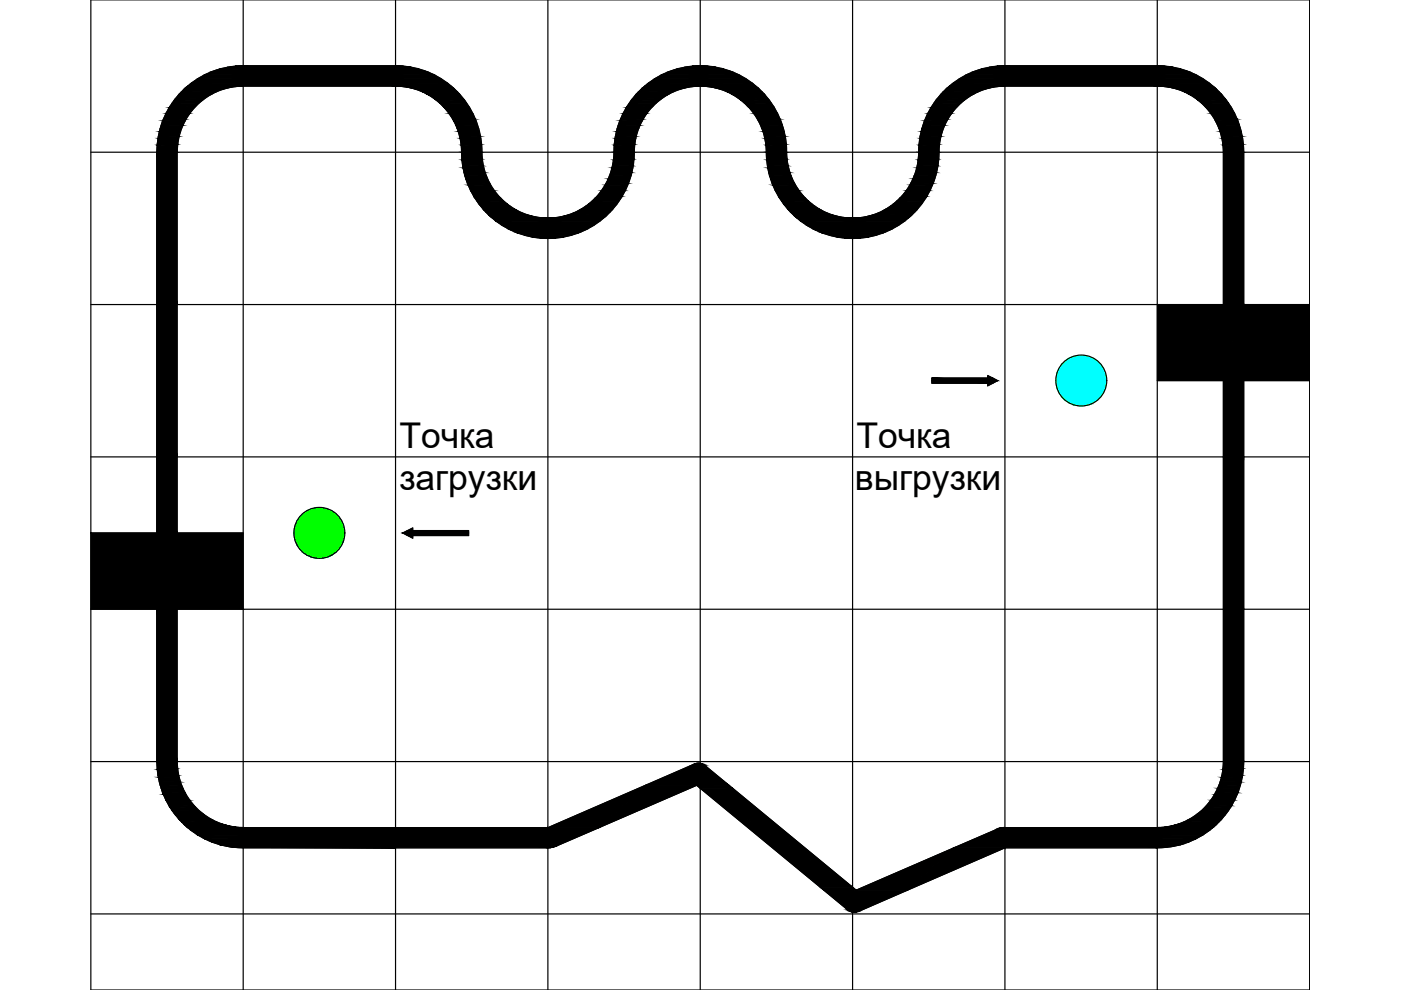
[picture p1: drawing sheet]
<svg xmlns="http://www.w3.org/2000/svg" width="297mm" height="210mm" viewBox="0 0 297 210" stroke-linecap="round" stroke-linejoin="round" font-family="sans-serif">
<defs><g id="words">
<g font-size="7.5">
<text x="84.7" y="94.9">Точка</text>
<text x="181.6" y="94.9">Точка</text>
<text x="84.7" y="103.9">загрузки</text>
<text x="181.3" y="103.9">выгрузки</text>
</g>
</g></defs>
<!-- layer: 0 -->
<g fill="#000" stroke="#000" stroke-width=".21">
<path d="M49.9 14l1.7-.1zM83.9 13.9l1.7 .1zM146.8 14l1.7-.1zM148.5 13.9l1.7 .1zM211.4 14l1.7-.1zM245.4 13.9l1.7 .1zM112.8 50.3h3.4v.2zM116.2 50.3h3.3l-1.6 .2zM177.4 50.3h3.4v.2zM180.8 50.3h3.3l-1.6 .2zM209.4 79.6l1.1 .6h-1.1zM209.4 81.3h1.1l-1.1 .5z"/>
<path d="M86.4 113.6h1.1v.5zM86.4 112.5l1.1-.6v.6zM49.9 179.7l1.7 .1zM116.2 179.6h1.1zM147.7 166.5h.8v.6zM147.8 161.9h.7zM212.5 175.5h.6zM245.4 179.5h3.4l-1.7 .2zM180 193.1h.8v.2zM180.8 188.1l.7 .6h-.7z"/>
<path d="M38 19.9l6.5 .2 .5-.2zM38 19.9l6.5 .2h-6.7z"/>
<path d="M38.5 19.4l6.5 .5 .8-.5zM38 19.9l.5-.5 6.5 .5z"/>
<path d="M39 18.9l6.8 .5 1.4-.5zM39 18.9l6.8 .5h-7.3z"/>
<path d="M39.2 18.7l8 .2 .8-.2zM39 18.9l.2-.2 8 .2z"/>
<path d="M39.4 18.6l8.6 .1 .6-.1zM39.2 18.7l.2-.1 8.6 .1z"/>
<path d="M39.7 18.3l8.9 .3 1.5-.3zM39.4 18.6l.3-.3 8.9 .3z"/>
<path d="M49.9 14l1.7 .3v-.3zM48.2 14.3l1.7-.3 1.7 .3z"/>
<path d="M48.2 14.3l3.4 .4v-.4zM46.5 14.7l1.7-.4 3.4 .4z"/>
<path d="M46.5 14.7l5.1 .5v-.5zM44.9 15.2l1.6-.5 5.1 .5z"/>
<path d="M44.9 15.2l6.7 .6v-.6zM43.4 15.8l1.5-.6 6.7 .6z"/>
<path d="M43.4 15.8l8.2 .9v-.9zM41.9 16.7l1.5-.9 8.2 .9z"/>
<path d="M41.9 16.7l9.7 1v-1zM40.5 17.7l1.4-1 9.7 1z"/>
<path d="M40.5 17.7l11.1 .6v-.6zM39.8 18.3l.7-.6 11.1 .6z"/>
<path d="M39.8 18.3h11.8zM39.7 18.3h10.4z"/>
<path d="M51.6 13.9l32.3 4.4v-4.4zM51.6 13.9l32.3 4.4h-32.3z"/>
<path d="M83.9 14l3.3 .3-1.6-.3zM83.9 14l3.3 .3h-3.3z"/>
<path d="M83.9 14.3l5 .4-1.7-.4zM83.9 14.3l5 .4h-5z"/>
<path d="M83.9 14.7l6.6 .5-1.6-.5zM83.9 14.7l6.6 .5h-6.6z"/>
<path d="M83.9 15.2l8.1 .6-1.5-.6zM83.9 15.2l8.1 .6h-8.1z"/>
<path d="M83.9 15.8l9.6 .9-1.5-.9zM83.9 15.8l9.6 .9h-9.6z"/>
<path d="M83.9 16.7l11 1-1.4-1zM83.9 16.7l11 1h-11z"/>
<path d="M83.9 17.7l11.7 .6-.7-.6zM83.9 17.7l11.7 .6h-11.7z"/>
<path d="M83.9 18.3h11.8zM83.9 18.3h11.8z"/>
<path d="M85.3 18.3l10.7 .3-.3-.3zM85.3 18.3l10.7 .3h-9.2z"/>
<path d="M86.8 18.6l9.4 .1-.2-.1zM86.8 18.6l9.4 .1h-8.8z"/>
<path d="M87.4 18.7l9 .2-.2-.2zM87.4 18.7l9 .2h-8.2z"/>
<path d="M88.2 18.9l8.7 .5-.5-.5zM88.2 18.9l8.7 .5h-7.4z"/>
<path d="M89.5 19.4l7.9 .5-.5-.5zM89.5 19.4l7.9 .5h-7z"/>
<path d="M90.4 19.9l7.1 .2-.1-.2zM90.4 19.9l7.1 .2h-6.7z"/>
<path d="M134.9 19.9l6.6 .2 .4-.2zM134.9 19.9l6.6 .2h-6.8z"/>
<path d="M135.4 19.4l6.5 .5 .8-.5zM134.9 19.9l.5-.5 6.5 .5z"/>
<path d="M135.9 18.9l6.8 .5 1.4-.5zM135.4 19.4l.5-.5 6.8 .5z"/>
<path d="M136.1 18.7l8 .2 .8-.2zM136.1 18.7l8 .2h-8.2z"/>
<path d="M136.3 18.6l8.6 .1 .6-.1zM136.3 18.6l8.6 .1h-8.8z"/>
<path d="M136.6 18.3l8.9 .3 1.5-.3zM136.3 18.6l.3-.3 8.9 .3z"/>
<path d="M146.8 14l1.7 .3v-.3zM145.1 14.3l1.7-.3 1.7 .3z"/>
<path d="M145.1 14.3l3.4 .4v-.4zM143.5 14.7l1.6-.4 3.4 .4z"/>
<path d="M143.5 14.7l5 .5v-.5zM141.9 15.2l1.6-.5 5 .5z"/>
<path d="M141.9 15.2l6.6 .6v-.6zM140.3 15.8l1.6-.6 6.6 .6z"/>
<path d="M140.3 15.8l8.2 .9v-.9zM138.8 16.7l1.5-.9 8.2 .9z"/>
<path d="M138.8 16.7l9.7 1v-1zM137.4 17.7l1.4-1 9.7 1z"/>
<path d="M137.4 17.7l11.1 .6v-.6zM136.7 18.3l.7-.6 11.1 .6z"/>
<path d="M136.7 18.3h11.8zM136.7 18.3h10.3h-10.4z"/>
<path d="M148.5 14l3.3 .3-1.6-.3zM148.5 14l3.3 .3h-3.3z"/>
<path d="M148.5 14.3l5 .4-1.7-.4zM148.5 14.3l5 .4h-5z"/>
<path d="M148.5 14.7l6.6 .5-1.6-.5zM148.5 14.7l6.6 .5h-6.6z"/>
<path d="M148.5 15.2l8.1 .6-1.5-.6zM148.5 15.2l8.1 .6h-8.1z"/>
<path d="M148.5 15.8l9.6 .9-1.5-.9zM148.5 15.8l9.6 .9h-9.6z"/>
<path d="M148.5 16.7l11 1-1.4-1zM148.5 16.7l11 1h-11z"/>
<path d="M148.5 17.7l11.7 .6-.7-.6zM148.5 17.7l11.7 .6h-11.7z"/>
<path d="M148.5 18.3h11.8zM148.5 18.3h11.8z"/>
<path d="M149.9 18.3l10.7 .3-.3-.3zM149.9 18.3l10.7 .3h-9.2z"/>
<path d="M151.4 18.6l9.4 .1-.2-.1zM151.4 18.6l9.4 .1h-8.8z"/>
<path d="M152 18.7l9 .2-.2-.2zM152 18.7l9 .2h-8.2z"/>
<path d="M152.8 18.9l8.7 .5-.5-.5zM152.8 18.9l8.7 .5h-7.3z"/>
<path d="M154.2 19.4l7.8 .5-.5-.5zM154.2 19.4l7.8 .5h-6.9z"/>
<path d="M155.1 19.9l7.1 .2-.2-.2zM155.1 19.9l7.1 .2h-6.8z"/>
<path d="M199.6 19.9l6.5 .2 .4-.2zM199.6 19.9l6.5 .2h-6.7z"/>
<path d="M200 19.4l6.5 .5 .9-.5zM200 19.4l6.5 .5h-6.9z"/>
<path d="M200.5 18.9l6.9 .5 1.3-.5zM200 19.4l.5-.5 6.9 .5z"/>
<path d="M200.7 18.7l8 .2 .8-.2zM200.7 18.7l8 .2h-8.2z"/>
<path d="M201 18.6l8.5 .1 .6-.1zM200.7 18.7l.3-.1 8.5 .1z"/>
<path d="M201.2 18.3l8.9 .3 1.5-.3zM201 18.6l.2-.3 8.9 .3z"/>
<path d="M211.4 14l1.7 .3v-.3zM209.7 14.3l1.7-.3 1.7 .3z"/>
<path d="M209.7 14.3l3.4 .4v-.4zM208.1 14.7l1.6-.4 3.4 .4z"/>
<path d="M208.1 14.7l5 .5v-.5zM206.5 15.2l1.6-.5 5 .5z"/>
<path d="M206.5 15.2l6.6 .6v-.6zM204.9 15.8l1.6-.6 6.6 .6z"/>
<path d="M204.9 15.8l8.2 .9v-.9zM203.5 16.7l1.4-.9 8.2 .9z"/>
<path d="M203.5 16.7l9.6 1v-1zM202.1 17.7l1.4-1 9.6 1z"/>
<path d="M202.1 17.7l11 .6v-.6zM201.3 18.3l.8-.6 11 .6z"/>
<path d="M201.3 18.3h11.8zM201.3 18.3h10.3h-10.4z"/>
<path d="M213.1 13.9l32.3 4.4v-4.4zM213.1 13.9l32.3 4.4h-32.3z"/>
<path d="M245.4 14l3.4 .3-1.7-.3zM245.4 14l3.4 .3h-3.4z"/>
<path d="M245.4 14.3l5 .4-1.6-.4zM245.4 14.3l5 .4h-5z"/>
<path d="M245.4 14.7l6.6 .5-1.6-.5zM245.4 14.7l6.6 .5h-6.6z"/>
<path d="M245.4 15.2l8.1 .6-1.5-.6zM245.4 15.2l8.1 .6h-8.1z"/>
<path d="M245.4 15.8l9.6 .9-1.5-.9zM245.4 15.8l9.6 .9h-9.6z"/>
<path d="M245.4 16.7l11 1-1.4-1zM245.4 16.7l11 1h-11z"/>
<path d="M245.4 17.7l11.7 .6-.7-.6zM245.4 17.7l11.7 .6h-11.7z"/>
<path d="M245.4 18.3h11.9zM245.4 18.3h11.9z"/>
<path d="M246.8 18.3l10.7 .3-.2-.3zM246.8 18.3l10.7 .3h-9.2z"/>
<path d="M248.3 18.6l9.4 .1-.2-.1zM248.3 18.6l9.4 .1h-8.8z"/>
<path d="M248.9 18.7l9 .2-.2-.2zM248.9 18.7l9 .2h-8.2z"/>
<path d="M249.7 18.9l8.7 .5-.5-.5zM249.7 18.9l8.7 .5h-7.3z"/>
<path d="M251.1 19.4l7.8 .5-.5-.5zM251.1 19.4l7.8 .5h-6.9z"/>
<path d="M252 19.9l7.1 .2-.2-.2zM252 19.9l7.1 .2h-6.7z"/>
<path d="M33.2 32.3l4.3 32.3v-32.3zM33.2 32.3l4.3 32.3h-4.3z"/>
<path d="M33.3 30.8l4.2 1.5 .1-1.5zM33.3 30.8l4.2 1.5h-4.3z"/>
<path d="M33.3 30.6l4.3 .2 .1-.2zM33.3 30.6l4.3 .2h-4.3z"/>
<path d="M33.5 29.4l4.2 1.2 .1-1.2zM33.5 29.4l4.2 1.2h-4.4z"/>
<path d="M33.6 28.9l4.2 .5 .2-.5zM33.6 28.9l4.2 .5h-4.3z"/>
<path d="M33.8 27.9l4.2 1 .2-1zM33.8 27.9l4.2 1h-4.4z"/>
<path d="M34 27.2l4.2 .7 .3-.7zM34 27.2l4.2 .7h-4.4z"/>
<path d="M34.2 26.6l4.3 .6 .3-.6zM34.2 26.6l4.3 .6h-4.5z"/>
<path d="M34.5 25.6l4.3 1 .4-1zM34.5 25.6l4.3 1h-4.6z"/>
<path d="M34.6 25.2l4.6 .4 .2-.4zM34.6 25.2l4.6 .4h-4.7z"/>
<path d="M35.2 24.1l4.2 1.1 .8-1.1zM35.2 24.1l4.2 1.1h-4.8z"/>
<path d="M35.2 24h5zM35.2 24l5 .1z"/>
<path d="M35.8 22.9l4.4 1.1 .9-1.1zM35.8 22.9l4.4 1.1h-5z"/>
<path d="M36 22.6l5.1 .3 .3-.3zM36 22.6l5.1 .3h-5.3z"/>
<path d="M36.5 21.9l4.9 .7 .8-.7zM36.5 21.9l4.9 .7h-5.4z"/>
<path d="M37 21.2l5.2 .7 .8-.7zM37 21.2l5.2 .7h-5.7z"/>
<path d="M37.2 20.9l5.8 .3 .3-.3zM37.2 20.9l5.8 .3h-6z"/>
<path d="M37.8 20.1l5.5 .8 1.2-.8zM37.8 20.1l5.5 .8h-6.1z"/>
<path d="M90.8 20.1l7.4 .8-.7-.8zM90.8 20.1l7.4 .8h-6.1z"/>
<path d="M92.1 20.9l6.4 .3-.3-.3zM92.1 20.9l6.4 .3h-6z"/>
<path d="M92.5 21.2l6.4 .7-.4-.7zM92.5 21.2l6.4 .7h-5.7z"/>
<path d="M93.2 21.9l6.2 .7-.5-.7zM93.2 21.9l6.2 .7h-5.4z"/>
<path d="M94 22.6l5.6 .3-.2-.3zM94 22.6l5.6 .3h-5.4z"/>
<path d="M94.2 22.9l6 1.1-.6-1.1zM94.2 22.9l6 1.1h-5z"/>
<path d="M95.2 24l5 .1zM95.2 24l5 .1z"/>
<path d="M95.2 24.1l5.6 1.1-.6-1.1zM95.2 24.1l5.6 1.1h-4.8z"/>
<path d="M96 25.2l4.9 .4-.1-.4zM96 25.2l4.9 .4h-4.7z"/>
<path d="M96.2 25.6l5 1-.3-1zM96.2 25.6l5 1h-4.6z"/>
<path d="M96.6 26.6l4.9 .6-.3-.6zM96.6 26.6l4.9 .6h-4.6z"/>
<path d="M96.9 27.2l4.7 .7-.1-.7zM96.9 27.2l4.7 .7h-4.4z"/>
<path d="M97.2 27.9l4.7 1-.3-1zM97.2 27.9l4.7 1h-4.5z"/>
<path d="M97.4 28.9l4.5 .5v-.5zM97.4 28.9l4.5 .5h-4.4z"/>
<path d="M97.5 29.4l4.6 1.2-.2-1.2zM97.5 29.4l4.6 1.2h-4.4z"/>
<path d="M97.7 30.6l4.4 .2v-.2zM97.7 30.6l4.4 .2h-4.3z"/>
<path d="M97.8 30.8l4.4 1.5-.1-1.5zM97.8 30.8l4.4 1.5h-4.4z"/>
<path d="M97.8 32.3l4.4 1.4v-1.4zM97.8 32.3l4.4 1.4h-4.3z"/>
<path d="M97.9 33.7l4.4 .2-.1-.2zM97.9 33.7l4.4 .2h-4.4z"/>
<path d="M97.9 33.9l4.5 1.3-.1-1.3zM97.9 33.9l4.5 1.3h-4.3z"/>
<path d="M98.1 35.2l4.5 .4-.2-.4zM98.1 35.2l4.5 .4h-4.4z"/>
<path d="M98.2 35.6l4.6 1-.2-1zM98.2 35.6l4.6 1h-4.4z"/>
<path d="M98.4 36.6l4.7 .7-.3-.7zM98.4 36.6l4.7 .7h-4.5z"/>
<path d="M98.6 37.3l4.8 .6-.3-.6zM98.6 37.3l4.8 .6h-4.6z"/>
<path d="M98.8 37.9l5 1-.4-1zM98.8 37.9l5 1h-4.7z"/>
<path d="M99.1 38.9l4.9 .4-.2-.4zM99.1 38.9l4.9 .4h-4.7z"/>
<path d="M99.3 39.3l5.5 1.1-.8-1.1zM99.3 39.3l5.5 1.1h-5z"/>
<path d="M128.3 39.3l4.2 1.1 .6-1.1zM128.3 39.3l4.2 1.1h-5z"/>
<path d="M128.5 38.9l4.6 .4 .1-.4zM128.5 38.9l4.6 .4h-4.8z"/>
<path d="M128.9 37.9l4.3 1 .3-1zM128.9 37.9l4.3 1h-4.7z"/>
<path d="M129.2 37.3l4.3 .6 .3-.6zM129.2 37.3l4.3 .6h-4.6z"/>
<path d="M129.5 36.6l4.3 .7 .1-.7zM129.5 36.6l4.3 .7h-4.6z"/>
<path d="M129.7 35.6l4.2 1 .3-1zM129.7 35.6l4.2 1h-4.4z"/>
<path d="M129.8 35.2l4.4 .4v-.4zM129.8 35.2l4.4 .4h-4.5z"/>
<path d="M130 33.9l4.2 1.3 .2-1.3zM130 33.9l4.2 1.3h-4.4z"/>
<path d="M130.1 33.7l4.3 .2v-.2zM130.1 33.7l4.3 .2h-4.4z"/>
<path d="M130.2 32.3l4.2 1.4 .1-1.4zM130.2 32.3l4.2 1.4h-4.3z"/>
<path d="M130.2 30.8l4.3 1.5v-1.5zM130.2 30.8l4.3 1.5h-4.3z"/>
<path d="M130.2 30.6l4.3 .2 .1-.2zM130.2 30.6l4.3 .2h-4.3z"/>
<path d="M130.4 29.4l4.2 1.2 .2-1.2zM130.4 29.4l4.2 1.2h-4.4z"/>
<path d="M130.5 28.9l4.3 .5 .1-.5zM130.5 28.9l4.3 .5h-4.4z"/>
<path d="M130.7 27.9l4.2 1 .2-1zM130.7 27.9l4.2 1h-4.4z"/>
<path d="M130.9 27.2l4.2 .7 .3-.7zM130.9 27.2l4.2 .7h-4.4z"/>
<path d="M131.1 26.6l4.3 .6 .3-.6zM131.1 26.6l4.3 .6h-4.5z"/>
<path d="M131.4 25.6l4.3 1 .4-1zM131.4 25.6l4.3 1h-4.6z"/>
<path d="M131.6 25.2l4.5 .4 .3-.4zM131.6 25.2l4.5 .4h-4.7z"/>
<path d="M132.1 24.1l4.3 1.1 .7-1.1zM132.1 24.1l4.3 1.1h-4.8z"/>
<path d="M132.1 24h5zM132.1 24l5 .1z"/>
<path d="M132.8 22.9l4.3 1.1 .9-1.1zM132.8 22.9l4.3 1.1h-5z"/>
<path d="M132.9 22.6l5.1 .3 .3-.3zM132.9 22.6l5.1 .3h-5.2z"/>
<path d="M133.4 21.9l4.9 .7 .8-.7zM133.4 21.9l4.9 .7h-5.4z"/>
<path d="M133.9 21.2l5.2 .7 .8-.7zM133.9 21.2l5.2 .7h-5.7z"/>
<path d="M134.1 20.9l5.8 .3 .4-.3zM134.1 20.9l5.8 .3h-6z"/>
<path d="M134.7 20.1l5.6 .8 1.2-.8zM134.7 20.1l5.6 .8h-6.2z"/>
<path d="M155.4 20.1l7.4 .8-.6-.8zM155.4 20.1l7.4 .8h-6.1z"/>
<path d="M156.7 20.9l6.4 .3-.3-.3zM156.7 20.9l6.4 .3h-6z"/>
<path d="M157.1 21.2l6.4 .7-.4-.7zM157.1 21.2l6.4 .7h-5.7z"/>
<path d="M157.8 21.9l6.2 .7-.5-.7zM157.8 21.9l6.2 .7h-5.4z"/>
<path d="M158.6 22.6l5.6 .3-.2-.3zM158.6 22.6l5.6 .3h-5.3z"/>
<path d="M158.9 22.9l5.9 1.1-.6-1.1zM158.9 22.9l5.9 1.1h-5z"/>
<path d="M159.8 24l5 .1zM159.8 24l5 .1z"/>
<path d="M159.9 24.1l5.5 1.1-.6-1.1zM159.9 24.1l5.5 1.1h-4.8z"/>
<path d="M160.6 25.2l4.9 .4-.1-.4zM160.6 25.2l4.9 .4h-4.7z"/>
<path d="M160.8 25.6l5.1 1-.4-1zM160.8 25.6l5.1 1h-4.7z"/>
<path d="M161.2 26.6l4.9 .6-.2-.6zM161.2 26.6l4.9 .6h-4.6z"/>
<path d="M161.5 27.2l4.7 .7-.1-.7zM161.5 27.2l4.7 .7h-4.4z"/>
<path d="M161.8 27.9l4.7 1-.3-1zM161.8 27.9l4.7 1h-4.4z"/>
<path d="M162.1 28.9l4.4 .5v-.5zM162.1 28.9l4.4 .5h-4.4z"/>
<path d="M162.1 29.4l4.6 1.2-.2-1.2zM162.1 29.4l4.6 1.2h-4.4z"/>
<path d="M162.3 30.6l4.4 .2v-.2zM162.3 30.6l4.4 .2h-4.3z"/>
<path d="M162.4 30.8l4.4 1.5-.1-1.5zM162.4 30.8l4.4 1.5h-4.3z"/>
<path d="M162.5 32.3l4.3 1.4v-1.4zM162.5 32.3l4.3 1.4h-4.3z"/>
<path d="M162.5 33.7l4.4 .2-.1-.2zM162.5 33.7l4.4 .2h-4.3z"/>
<path d="M162.6 33.9l4.5 1.3-.2-1.3zM162.6 33.9l4.5 1.3h-4.4z"/>
<path d="M162.7 35.2l4.5 .4-.1-.4zM162.7 35.2l4.5 .4h-4.4z"/>
<path d="M162.8 35.6l4.7 1-.3-1zM162.8 35.6l4.7 1h-4.5z"/>
<path d="M163 36.6l4.7 .7-.2-.7zM163 36.6l4.7 .7h-4.5z"/>
<path d="M163.2 37.3l4.8 .6-.3-.6zM163.2 37.3l4.8 .6h-4.6z"/>
<path d="M163.4 37.9l5 1-.4-1zM163.4 37.9l5 1h-4.7z"/>
<path d="M163.7 38.9l5 .4-.3-.4zM163.7 38.9l5 .4h-4.8z"/>
<path d="M163.9 39.3l5.5 1.1-.7-1.1zM163.9 39.3l5.5 1.1h-5z"/>
<path d="M192.9 39.3l4.2 1.1 .6-1.1zM192.9 39.3l4.2 1.1h-4.9z"/>
<path d="M193.1 38.9l4.6 .4 .1-.4zM193.1 38.9l4.6 .4h-4.8z"/>
<path d="M193.5 37.9l4.3 1 .4-1zM193.5 37.9l4.3 1h-4.7z"/>
<path d="M193.8 37.3l4.4 .6 .2-.6zM193.8 37.3l4.4 .6h-4.7z"/>
<path d="M194.1 36.6l4.3 .7 .1-.7zM194.1 36.6l4.3 .7h-4.6z"/>
<path d="M194.4 35.6l4.1 1 .3-1zM194.4 35.6l4.1 1h-4.4z"/>
<path d="M194.5 35.2l4.3 .4v-.4zM194.5 35.2l4.3 .4h-4.4z"/>
<path d="M194.7 33.7l4.3 .2v-.2zM194.7 33.7l4.3 .2h-4.4z"/>
<path d="M194.6 33.9l4.2 1.3 .2-1.3zM194.6 33.9l4.2 1.3h-4.3z"/>
<path d="M194.8 32.3l4.2 1.4 .1-1.4zM194.8 32.3l4.2 1.4h-4.3z"/>
<path d="M194.8 30.8l4.3 1.5v-1.5zM194.8 30.8l4.3 1.5h-4.3z"/>
<path d="M194.9 30.6l4.2 .2 .1-.2zM194.9 30.6l4.2 .2h-4.3z"/>
<path d="M195 29.4l4.2 1.2 .2-1.2zM195 29.4l4.2 1.2h-4.3z"/>
<path d="M195.1 28.9l4.3 .5 .1-.5zM195.1 28.9l4.3 .5h-4.4z"/>
<path d="M195.3 27.9l4.2 1 .3-1zM195.3 27.9l4.2 1h-4.4z"/>
<path d="M195.5 27.2l4.3 .7 .2-.7zM195.5 27.2l4.3 .7h-4.5z"/>
<path d="M195.7 26.6l4.3 .6 .3-.6zM195.7 26.6l4.3 .6h-4.5z"/>
<path d="M196 25.6l4.3 1 .4-1zM196 25.6l4.3 1h-4.6z"/>
<path d="M196.2 25.2l4.5 .4 .3-.4zM196.2 25.2l4.5 .4h-4.7z"/>
<path d="M196.7 24.1l4.3 1.1 .7-1.1zM196.7 24.1l4.3 1.1h-4.8z"/>
<path d="M196.7 24h5.1zM196.7 24l5 .1z"/>
<path d="M197.4 22.9l4.4 1.1 .9-1.1zM197.4 22.9l4.4 1.1h-5.1z"/>
<path d="M197.5 22.6l5.2 .3 .2-.3zM197.5 22.6l5.2 .3h-5.3z"/>
<path d="M198 21.9l4.9 .7 .8-.7zM198 21.9l4.9 .7h-5.4z"/>
<path d="M198.5 21.2l5.2 .7 .8-.7zM198.5 21.2l5.2 .7h-5.7z"/>
<path d="M198.7 20.9l5.8 .3 .4-.3zM198.7 20.9l5.8 .3h-6z"/>
<path d="M199.4 20.1l5.5 .8 1.2-.8zM199.4 20.1l5.5 .8h-6.2z"/>
<path d="M252.4 20.1l7.4 .8-.7-.8zM252.4 20.1l7.4 .8h-6.2z"/>
<path d="M253.6 20.9l6.4 .3-.2-.3zM253.6 20.9l6.4 .3h-6z"/>
<path d="M254 21.2l6.4 .7-.4-.7zM254 21.2l6.4 .7h-5.6z"/>
<path d="M254.8 21.9l6.1 .7-.5-.7zM254.8 21.9l6.1 .7h-5.4z"/>
<path d="M255.5 22.6l5.6 .3-.2-.3zM255.5 22.6l5.6 .3h-5.3z"/>
<path d="M255.8 22.9l5.9 1.1-.6-1.1zM255.8 22.9l5.9 1.1h-5z"/>
<path d="M256.7 24l5 .1zM256.7 24l5 .1z"/>
<path d="M256.8 24.1l5.5 1.1-.6-1.1zM256.8 24.1l5.5 1.1h-4.8z"/>
<path d="M257.5 25.2l5 .4-.2-.4zM257.5 25.2l5 .4h-4.8z"/>
<path d="M257.7 25.6l5.1 1-.3-1zM257.7 25.6l5.1 1h-4.7z"/>
<path d="M258.1 26.6l4.9 .6-.2-.6zM258.1 26.6l4.9 .6h-4.6z"/>
<path d="M258.4 27.2l4.7 .7-.1-.7zM258.4 27.2l4.7 .7h-4.4z"/>
<path d="M258.7 27.9l4.7 1-.3-1zM258.7 27.9l4.7 1h-4.4z"/>
<path d="M259 28.9l4.4 .5v-.5zM259 28.9l4.4 .5h-4.3z"/>
<path d="M259.1 29.4l4.5 1.2-.2-1.2zM259.1 29.4l4.5 1.2h-4.4z"/>
<path d="M259.2 30.6l4.4 .2v-.2zM259.2 30.6l4.4 .2h-4.3z"/>
<path d="M259.3 30.8l4.4 1.5-.1-1.5zM259.3 30.8l4.4 1.5h-4.3z"/>
<path d="M259.4 32.3l4.3 32.3v-32.3zM259.4 32.3l4.3 32.3h-4.3z"/>
<path d="M99.8 40.4l5 .1zM99.8 40.4l5 .1z"/>
<path d="M99.8 40.5l5.9 1.1-.9-1.1zM99.8 40.5l5.9 1.1h-5.2z"/>
<path d="M100.5 41.6l5.5 .3-.3-.3zM100.5 41.6l5.5 .3h-5.4z"/>
<path d="M100.6 41.9l6.2 .7-.8-.7zM100.6 41.9l6.2 .7h-5.7z"/>
<path d="M101.1 42.6l6.5 .7-.8-.7zM101.1 42.6l6.5 .7h-6z"/>
<path d="M101.6 43.3l6.3 .3-.3-.3zM101.6 43.3l6.3 .3h-6.1z"/>
<path d="M101.8 43.6l7.4 .8-1.3-.8zM101.8 43.6l7.4 .8h-6.8z"/>
<path d="M102.4 44.4l7.2 .2-.4-.2zM102.4 44.4l7.2 .2h-7z"/>
<path d="M102.6 44.6l7.8 .5-.8-.5zM102.6 44.6l7.8 .5h-7.3z"/>
<path d="M103.1 45.1l8.7 .5-1.4-.5zM103.1 45.1l8.7 .5h-8.2z"/>
<path d="M103.6 45.6l9 .2-.8-.2zM103.6 45.6l9 .2h-8.8z"/>
<path d="M103.8 45.8l9.4 .1-.6-.1zM103.8 45.8l9.4 .1h-9.2z"/>
<path d="M112.8 50.3l3.4 .2zM114.5 50.5l1.7 .1z"/>
<path d="M104 45.9l10.7 .3-1.5-.3zM104 45.9l10.7 .3h-10.4z"/>
<path d="M104.3 46.2h11.9zM104.3 46.2h11.9z"/>
<path d="M104.4 46.2l11.8 .7v-.7zM104.4 46.2l11.8 .7h-11.1z"/>
<path d="M105.1 46.9l11.1 .9v-.9zM105.1 46.9l11.1 .9h-9.7z"/>
<path d="M106.5 47.8l9.7 .9v-.9zM106.5 47.8l9.7 .9h-8.2z"/>
<path d="M108 48.7l8.2 .6v-.6zM108 48.7l8.2 .6h-6.6z"/>
<path d="M109.6 49.3l6.6 .5v-.5zM109.6 49.3l6.6 .5h-5z"/>
<path d="M111.2 49.8l5 .5v-.5zM111.2 49.8l5 .5h-3.4z"/>
<path d="M116.2 50.3v.2h1.7zM116.2 50.5h1.7z"/>
<path d="M116.2 49.8l3.3 .5 1.7-.5zM116.2 49.8l3.3 .5h-3.3z"/>
<path d="M116.2 49.3l5 .5 1.6-.5zM116.2 49.3l5 .5h-5z"/>
<path d="M116.2 48.7l6.6 .6 1.5-.6zM116.2 48.7l6.6 .6h-6.6z"/>
<path d="M116.2 47.8l8.1 .9 1.5-.9zM116.2 47.8l8.1 .9h-8.1z"/>
<path d="M116.2 46.9l9.6 .9 1.4-.9zM116.2 46.9l9.6 .9h-9.6z"/>
<path d="M116.2 46.2l11 .7 .7-.7zM116.2 46.2l11 .7h-11z"/>
<path d="M117.6 46.2h10.4zM116.2 46.2h11.7z"/>
<path d="M119.1 45.9l8.9 .3 .3-.3zM117.6 46.2l1.5-.3 8.9 .3z"/>
<path d="M119.7 45.8l8.6 .1 .2-.1zM119.1 45.9l.6-.1 8.6 .1z"/>
<path d="M120.5 45.6l8 .2 .2-.2zM119.7 45.8l.8-.2 8 .2z"/>
<path d="M121.8 45.1l6.9 .5 .5-.5zM120.5 45.6l1.3-.5 6.9 .5z"/>
<path d="M122.8 44.6l6.4 .5 .5-.5zM121.8 45.1l1-.5 6.4 .5z"/>
<path d="M123.1 44.4l6.6 .2 .2-.2zM122.8 44.6l.3-.2 6.6 .2z"/>
<path d="M124.4 43.6l5.5 .8 .6-.8zM123.1 44.4l1.3-.8 5.5 .8z"/>
<path d="M124.8 43.3l5.7 .3 .3-.3zM124.4 43.6l.4-.3 5.7 .3z"/>
<path d="M125.5 42.6l5.3 .7 .4-.7zM124.8 43.3l.7-.7 5.3 .7z"/>
<path d="M126.3 41.9l4.9 .7 .5-.7zM126.3 41.9l4.9 .7h-5.7z"/>
<path d="M126.6 41.6l5.1 .3 .2-.3zM126.3 41.9l.3-.3 5.1 .3z"/>
<path d="M127.5 40.5l4.4 1.1 .6-1.1zM127.5 40.5l4.4 1.1h-5.3z"/>
<path d="M127.5 40.4h5zM127.5 40.4l5 .1z"/>
<path d="M164.4 40.4l5.1 .1zM164.4 40.4l5.1 .1z"/>
<path d="M164.4 40.5l5.9 1.1-.8-1.1zM164.4 40.5l5.9 1.1h-5.2z"/>
<path d="M165.1 41.6l5.5 .3-.3-.3zM165.1 41.6l5.5 .3h-5.4z"/>
<path d="M165.2 41.9l6.2 .7-.8-.7zM165.2 41.9l6.2 .7h-5.7z"/>
<path d="M165.7 42.6l6.5 .7-.8-.7zM165.7 42.6l6.5 .7h-6z"/>
<path d="M166.2 43.3l6.4 .3-.4-.3zM166.2 43.3l6.4 .3h-6.2z"/>
<path d="M166.4 43.6l7.4 .8-1.2-.8zM166.4 43.6l7.4 .8h-6.8z"/>
<path d="M167 44.4l7.2 .2-.4-.2zM167 44.4l7.2 .2h-6.9z"/>
<path d="M167.3 44.6l7.8 .5-.9-.5zM167.3 44.6l7.8 .5h-7.4z"/>
<path d="M167.7 45.1l8.7 .5-1.3-.5zM167.7 45.1l8.7 .5h-8.2z"/>
<path d="M168.2 45.6l9 .2-.8-.2zM168.2 45.6l9 .2h-8.8z"/>
<path d="M168.4 45.8l9.4 .1-.6-.1zM168.4 45.8l9.4 .1h-9.2z"/>
<path d="M177.4 50.3l1.7 .2h1.7zM179.1 50.5l1.7 .1z"/>
<path d="M168.6 45.9l10.7 .3-1.5-.3zM168.6 45.9l10.7 .3h-10.4z"/>
<path d="M168.9 46.2h11.9zM168.9 46.2h11.9z"/>
<path d="M169 46.2l11.8 .7v-.7zM169 46.2l11.8 .7h-11z"/>
<path d="M169.8 46.9l11 .9v-.9zM169.8 46.9l11 .9h-9.7z"/>
<path d="M171.1 47.8l9.7 .9v-.9zM171.1 47.8l9.7 .9h-8.2z"/>
<path d="M172.6 48.7l8.2 .6v-.6zM172.6 48.7l8.2 .6h-6.6z"/>
<path d="M174.2 49.3l6.6 .5v-.5zM174.2 49.3l6.6 .5h-5z"/>
<path d="M175.8 49.8l5 .5v-.5zM175.8 49.8l5 .5h-3.4z"/>
<path d="M180.8 50.3v.2h1.7zM180.8 50.5h1.7z"/>
<path d="M180.8 49.8l3.3 .5 1.7-.5zM180.8 49.8l3.3 .5h-3.3z"/>
<path d="M180.8 49.3l5 .5 1.6-.5zM180.8 49.3l5 .5h-5z"/>
<path d="M180.8 48.7l6.6 .6 1.5-.6zM180.8 48.7l6.6 .6h-6.6z"/>
<path d="M180.8 47.8l8.1 .9 1.5-.9zM180.8 47.8l8.1 .9h-8.1z"/>
<path d="M180.8 46.9l9.6 .9 1.4-.9zM180.8 46.9l9.6 .9h-9.6z"/>
<path d="M180.8 46.2l11 .7 .7-.7zM180.8 46.2l11 .7h-11z"/>
<path d="M182.2 46.2h10.4zM180.8 46.2h11.7z"/>
<path d="M183.7 45.9l8.9 .3 .3-.3zM182.2 46.2l1.5-.3 8.9 .3z"/>
<path d="M184.3 45.8l8.6 .1 .2-.1zM183.7 45.9l.6-.1 8.6 .1z"/>
<path d="M185.1 45.6l8 .2 .2-.2zM184.3 45.8l.8-.2 8 .2z"/>
<path d="M186.5 45.1l6.8 .5 .5-.5zM185.1 45.6l1.4-.5 6.8 .5z"/>
<path d="M187.4 44.6l6.4 .5 .5-.5zM186.5 45.1l.9-.5 6.4 .5z"/>
<path d="M187.7 44.4l6.6 .2 .2-.2zM187.4 44.6l.3-.2 6.6 .2z"/>
<path d="M189 43.6l5.5 .8 .6-.8zM187.7 44.4l1.3-.8 5.5 .8z"/>
<path d="M189.4 43.3l5.7 .3 .3-.3zM189 43.6l.4-.3 5.7 .3z"/>
<path d="M190.1 42.6l5.3 .7 .4-.7zM189.4 43.3l.7-.7 5.3 .7z"/>
<path d="M190.9 41.9l4.9 .7 .5-.7zM190.9 41.9l4.9 .7h-5.7z"/>
<path d="M191.2 41.6l5.1 .3 .2-.3zM190.9 41.9l.3-.3 5.1 .3z"/>
<path d="M192.1 40.5l4.4 1.1 .6-1.1zM192.1 40.5l4.4 1.1h-5.3z"/>
<path d="M192.2 40.4h4.9zM192.2 40.4l4.9 .1z"/>
<path d="M33.2 64.6l4.3 32.3v-32.3zM33.2 64.6l4.3 32.3h-4.3z"/>
<path d="M33.2 96.9l4.3 16.1v-16.1zM33.2 96.9l4.3 16.1h-4.3z"/>
<path d="M197.6 80.2l13.9 .5-1-.5zM197.6 80.2l13.9 .5h-13.9z"/>
<path d="M197.6 80.7l12.9 .6 1-.6zM197.6 80.7l12.9 .6h-12.9z"/>
<path d="M245.4 64.6l32.3 16.1h-32.3zM245.4 64.6l32.3 16.1v-16.1z"/>
<path d="M259.4 96.9l4.3 32.3v-32.3zM259.4 96.9l4.3 32.3h-4.3z"/>
<path d="M259.4 80.7l4.3 16.2v-16.2zM259.4 80.7l4.3 16.2h-4.3z"/>
<path d="M19.3 113l32.3 16.2v-16.2zM19.3 113l32.3 16.2h-32.3z"/>
<path d="M86.4 112.5l13 .5v-.5zM85.4 113l1-.5 13 .5z"/>
<path d="M85.4 113l14 .6v-.6zM85.4 113l14 .6h-13z"/>
<path d="M33.2 129.2l4.3 32.3v-32.3zM33.2 129.2l4.3 32.3h-4.3z"/>
<path d="M259.4 129.2l4.3 32.3v-32.3zM259.4 129.2l4.3 32.3h-4.3z"/>
<path d="M33.2 161.5l4.4 1.4-.1-1.4zM33.2 161.5l4.4 1.4h-4.3z"/>
<path d="M33.3 162.9l4.4 .3-.1-.3zM33.3 162.9l4.4 .3h-4.4z"/>
<path d="M33.3 163.2l4.5 1.2-.1-1.2zM33.3 163.2l4.5 1.2h-4.3z"/>
<path d="M33.5 164.4l4.5 .4-.2-.4zM33.5 164.4l4.5 .4h-4.4z"/>
<path d="M33.6 164.8l4.6 1-.2-1zM33.6 164.8l4.6 1h-4.4z"/>
<path d="M33.8 165.8l4.7 .7-.3-.7zM33.8 165.8l4.7 .7h-4.5z"/>
<path d="M34 166.5l4.8 .6-.3-.6zM34 166.5l4.8 .6h-4.6z"/>
<path d="M34.2 167.1l5 1-.4-1zM34.2 167.1l5 1h-4.7z"/>
<path d="M34.5 168.1l4.9 .4-.2-.4zM34.5 168.1l4.9 .4h-4.8z"/>
<path d="M34.6 168.5l5.6 1.1-.8-1.1zM34.6 168.5l5.6 1.1h-5z"/>
<path d="M35.2 169.6l5 .1zM35.2 169.6l5 .1z"/>
<path d="M35.2 169.7l5.9 1.1-.9-1.1zM35.2 169.7l5.9 1.1h-5.3z"/>
<path d="M35.8 170.8l5.6 .3-.3-.3zM35.8 170.8l5.6 .3h-5.4z"/>
<path d="M36 171.1l6.2 .8-.8-.8zM36 171.1l6.2 .8h-5.7z"/>
<path d="M36.5 171.9l6.5 .6-.8-.6zM36.5 171.9l6.5 .6h-6z"/>
<path d="M37 172.5l6.3 .3-.3-.3zM37 172.5l6.3 .3h-6.1z"/>
<path d="M37.2 172.8l7.3 .8-1.2-.8zM37.2 172.8l7.3 .8h-6.7z"/>
<path d="M37.8 173.6l7.2 .2-.5-.2zM37.8 173.6l7.2 .2h-7z"/>
<path d="M38 173.8l7.8 .5-.8-.5zM38 173.8l7.8 .5h-7.3z"/>
<path d="M38.5 174.3l8.7 .5-1.4-.5zM38.5 174.3l8.7 .5h-8.2z"/>
<path d="M39 174.8l9 .2-.8-.2zM39 174.8l9 .2h-8.8z"/>
<path d="M39.2 175l9.4 .1-.6-.1zM39.2 175l9.4 .1h-9.2z"/>
<path d="M39.4 175.1l10.7 .3-1.5-.3zM39.4 175.1l10.7 .3h-10.4z"/>
<path d="M39.7 175.4l11.9 .1zM39.7 175.4l11.9 .1z"/>
<path d="M39.8 175.5l11.8 .6v-.6zM39.8 175.5l11.8 .6h-11.1z"/>
<path d="M40.5 176.1l11.1 1v-1zM40.5 176.1l11.1 1h-9.7z"/>
<path d="M41.9 177.1l9.7 .8v-.8zM41.9 177.1l9.7 .8h-8.2z"/>
<path d="M43.4 177.9l8.2 .6v-.6zM43.4 177.9l8.2 .6h-6.7z"/>
<path d="M44.9 178.5l6.7 .6v-.6zM44.9 178.5l6.7 .6h-5.1z"/>
<path d="M46.5 179.1l5.1 .4v-.4zM46.5 179.1l5.1 .4h-3.4z"/>
<path d="M48.2 179.5l3.4 .2v-.2zM48.2 179.5l3.4 .2z"/>
<path d="M51.6 175.5l32.3 4.2v-4.2zM51.6 175.5l32.3 4.2h-32.3z"/>
<path d="M51.6 179.7l32.3 .1zM51.6 179.7l32.3 .1z"/>
<path d="M116.2 179.6l.6 .1zM116.2 179.7h.6z"/>
<path d="M83.9 175.5l32.3 4.3v-4.3zM83.9 175.5l32.3 4.3h-32.3z"/>
<path d="M116.2 179.4l1.1 .2 .6-.2zM116.2 179.4l1.1 .2h-1.1z"/>
<path d="M116.2 175.5l1.7 3.9 9.1-3.9zM116.2 175.5l1.7 3.9h-1.7z"/>
<path d="M127 175.5l20.7-9h-10.8zM116.2 175.5l20.7-9-9.9 9z"/>
<path d="M147.8 161.9h.7zM147.7 161.9h.8z"/>
<path d="M147.7 161.9l.8 .1v-.1zM147.2 162l.5-.1 .8 .1z"/>
<path d="M147.2 162l1.3 .1v-.1zM147 162.1l.2-.1 1.3 .1z"/>
<path d="M147 162.1l1.5 .2v-.2zM146.5 162.3l.5-.2 1.5 .2z"/>
<path d="M146.5 162.3l2 4.2v-4.2zM136.9 166.5l9.6-4.2 2 4.2z"/>
<path d="M148.5 161.9h.3zM148.5 161.9h.3z"/>
<path d="M148.5 161.9l.7 .2zM148.5 161.9l.7 .2h-.7z"/>
<path d="M148.5 162.1l1 .2-.3-.2zM148.5 162.1l1 .2h-1z"/>
<path d="M148.5 162.3l6.1 4.2-5.1-4.2zM148.5 162.3l6.1 4.2h-6.1z"/>
<path d="M148.5 166.5l6.8 .6-.7-.6zM148.5 166.5l6.8 .6h-6.8z"/>
<path d="M148.5 167.1l32.3 21-25.5-21zM148.5 167.1l32.3 21h-6.9z"/>
<path d="M212.5 175.5l.6 .1v-.1zM211.9 175.6l.6-.1 .6 .1z"/>
<path d="M211.9 175.6l1.2 .2v-.2zM211.4 175.8l.5-.2 1.2 .2z"/>
<path d="M211.4 175.8l1.7 4v-4zM202.2 179.8l9.2-4 1.7 4z"/>
<path d="M192.4 188.7l20.7-8.9h-10.9zM181.5 188.7l20.7-8.9-9.8 8.9z"/>
<path d="M245.4 179.5v.2h1.7zM245.4 179.7h1.7z"/>
<path d="M213.1 175.5l32.3 4.3v-4.3zM213.1 175.5l32.3 4.3h-32.3z"/>
<path d="M245.4 179.1l3.4 .4 1.6-.4zM245.4 179.1l3.4 .4h-3.4z"/>
<path d="M245.4 178.5l5 .6 1.6-.6zM245.4 178.5l5 .6h-5z"/>
<path d="M245.4 177.9l6.6 .6 1.5-.6zM245.4 177.9l6.6 .6h-6.6z"/>
<path d="M245.4 177.1l8.1 .8 1.5-.8zM245.4 177.1l8.1 .8h-8.1z"/>
<path d="M245.4 176.1l9.6 1 1.4-1zM245.4 176.1l9.6 1h-9.6z"/>
<path d="M245.4 175.5l11 .6 .7-.6zM245.4 175.5l11 .6h-11z"/>
<path d="M246.8 175.4h10.5zM245.4 175.5h11.7z"/>
<path d="M248.3 175.1l9 .3 .2-.3zM246.8 175.4l1.5-.3 9 .3z"/>
<path d="M248.9 175l8.6 .1 .2-.1zM248.3 175.1l.6-.1 8.6 .1z"/>
<path d="M249.7 174.8l8 .2 .2-.2zM248.9 175l.8-.2 8 .2z"/>
<path d="M251.1 174.3l6.8 .5 .5-.5zM249.7 174.8l1.4-.5 6.8 .5z"/>
<path d="M252 173.8l6.4 .5 .5-.5zM251.1 174.3l.9-.5 6.4 .5z"/>
<path d="M252.4 173.6l6.5 .2 .2-.2zM252 173.8l.4-.2 6.5 .2z"/>
<path d="M253.6 172.8l5.5 .8 .7-.8zM252.4 173.6l1.2-.8 5.5 .8z"/>
<path d="M254 172.5l5.8 .3 .2-.3zM253.6 172.8l.4-.3 5.8 .3z"/>
<path d="M254.8 171.9l5.2 .6 .4-.6zM254 172.5l.8-.6 5.2 .6z"/>
<path d="M255.5 171.1l4.9 .8 .5-.8zM254.8 171.9l.7-.8 4.9 .8z"/>
<path d="M255.8 170.8l5.1 .3 .2-.3zM255.8 170.8l5.1 .3h-5.4z"/>
<path d="M256.8 169.6l4.9 .1zM256.8 169.6l4.9 .1z"/>
<path d="M256.7 169.7l4.4 1.1 .6-1.1zM256.7 169.7l4.4 1.1h-5.3z"/>
<path d="M257.5 168.5l4.2 1.1 .6-1.1zM257.5 168.5l4.2 1.1h-4.9z"/>
<path d="M257.7 168.1l4.6 .4 .2-.4zM257.7 168.1l4.6 .4h-4.8z"/>
<path d="M258.1 167.1l4.4 1 .3-1zM258.1 167.1l4.4 1h-4.8z"/>
<path d="M258.4 166.5l4.4 .6 .2-.6zM258.4 166.5l4.4 .6h-4.7z"/>
<path d="M258.7 165.8l4.3 .7 .1-.7zM258.7 165.8l4.3 .7h-4.6z"/>
<path d="M259 164.8l4.1 1 .3-1zM259 164.8l4.1 1h-4.4z"/>
<path d="M259.1 164.4l4.3 .4v-.4zM259.1 164.4l4.3 .4h-4.4z"/>
<path d="M259.3 162.9l4.3 .3v-.3zM259.3 162.9l4.3 .3h-4.4z"/>
<path d="M259.2 163.2l4.2 1.2 .2-1.2zM259.2 163.2l4.2 1.2h-4.3z"/>
<path d="M259.4 161.5l4.2 1.4 .1-1.4zM259.4 161.5l4.2 1.4h-4.3z"/>
<path d="M180 193.1l.8 .2zM180.4 193.3l.4 .1z"/>
<path d="M173.9 188.1l6.9 4.8v-4.8zM173.9 188.1l6.9 4.8h-1.1z"/>
<path d="M179.7 192.9l1.1 .2v-.2zM179.7 192.9l1.1 .2h-.8z"/>
<path d="M180.8 193.4h.8zM180.8 193.4h.6zM180.8 193.4h.6z"/>
<path d="M180.8 193.3l.8 .1 .4-.1zM180.8 193.3l.8 .1h-.8z"/>
<path d="M180.8 188.7l1.2 4.6 10.4-4.6zM180.8 188.7l1.2 4.6h-1.2z"/>
</g>
<g fill="none" stroke="#000" stroke-width=".25">
<path d="M19.3 0h258.4v209.9h-258.4zM51.6 0v209.9M83.9 0v209.9M116.2 0v209.9M148.5 0v209.9M180.8 0v209.9M213.1 0v209.9M245.4 0v209.9M83.9 18.3h-32.3a14 14 0 0 0-14 14M83.9 13.9h-32.3a18.3 18.3 0 0 0-18.3 18.4M83.9 18.3a14 14 0 0 1 14 14 18.3 18.3 0 0 0 18.3 18.3 18.3 18.3 0 0 0 18.3-18.3 14 14 0 0 1 14-14 14 14 0 0 1 14 14 18.3 18.3 0 0 0 18.3 18.3 18.3 18.3 0 0 0 18.3-18.3 14 14 0 0 1 14-14h32.3a14 14 0 0 1 14 14M83.9 13.9a18.3 18.3 0 0 1 18.3 18.4 14 14 0 0 0 14 13.9 14 14 0 0 0 14-13.9 18.3 18.3 0 0 1 18.3-18.4 18.3 18.3 0 0 1 18.3 18.4 14 14 0 0 0 14 13.9 14 14 0 0 0 14-13.9 18.3 18.3 0 0 1 18.3-18.4h32.3a18.3 18.3 0 0 1 18.3 18.4"/>
<path d="M19.3 32.3h258.4M33.2 32.3v80.7M37.5 32.3v80.7M259.4 32.3v32.3M263.7 32.3v32.3M19.3 64.6h258.4M19.3 96.9h258.4M197.6 80.2h11.8v-.6l2.1 1.1-2.1 1.1v-.5h-11.8zM245.4 80.7h32.3M259.4 80.7v80.8a14 14 0 0 1-14 13.9M263.7 80.7v80.8a18.3 18.3 0 0 1-18.3 18.3h-32.3l-31.1 13.5M19.3 113h32.3"/>
<path d="M85.4 113l2.1-1.1v.6h11.9v1.1h-11.9v.5zM19.3 129.2h258.4M33.2 129.2v32.3M37.5 129.2v32.3M19.3 161.5h258.4M33.3 161.5a18.3 18.3 0 0 0 18.3 18.3h64.6l1.7-.4M37.6 161.5a14 14 0 0 0 14 13.9M117.9 179.4l29.8-12.9 32 26.4M147.2 162l-31 13.5h-64.6M147.3 162a2.14 2.14 0 0 1 2.2 .3M149.5 162.3l32 26.4 29.9-12.9 1.7-.4M213.1 175.5h32.3"/>
<path d="M19.3 193.8h258.4M179.8 192.9a2.14 2.14 0 0 0 2.2 .3"/>
<circle cx="229.3" cy="80.7" r="5.4"/>
<circle cx="67.7" cy="113" r="5.4"/>
</g>
<g fill="#0f0" stroke="#0f0" stroke-width=".21">
<path d="M66.8 107.7h1.8z"/>
<path d="M65.9 118.1h3.7l-1 .2z"/>
<path d="M66.8 107.7l2.8 .3-1-.3zM65.9 108l.9-.3 2.8 .3z"/>
<path d="M65.9 108l4.5 .3-.8-.3zM65 108.3l.9-.3 4.5 .3z"/>
<path d="M65 108.3l6.2 .6-.8-.6zM64.2 108.9l.8-.6 6.2 .6z"/>
<path d="M64.2 108.9l7.6 .7-.6-.7zM64.2 108.9l7.6 .7h-8.2z"/>
<path d="M63.6 109.6l8.7 .7-.5-.7zM63.6 109.6l8.7 .7h-9.3z"/>
<path d="M63 110.3l9.8 .9-.5-.9zM63 110.3l9.8 .9h-10.1z"/>
<path d="M62.7 111.2l10.3 .9-.2-.9zM62.7 111.2l10.3 .9h-10.6z"/>
<path d="M62.4 112.1l10.7 .9-.1-.9zM62.4 112.1l10.7 .9h-10.8z"/>
<path d="M62.3 113l10.7 .9 .1-.9zM62.3 113l10.7 .9h-10.6z"/>
<path d="M62.4 113.9l10.4 1 .2-1zM62.4 113.9l10.4 1h-10.1z"/>
<path d="M62.7 114.9l9.6 .8 .5-.8zM62.7 114.9l9.6 .8h-9.3z"/>
<path d="M63 115.7l8.8 .8 .5-.8zM63 115.7l8.8 .8h-8.2z"/>
<path d="M63.6 116.5l7.6 .7 .6-.7zM63.6 116.5l7.6 .7h-7z"/>
<path d="M64.2 117.2l6.2 .5 .8-.5zM64.2 117.2l6.2 .5h-5.4z"/>
<path d="M65 117.7l4.6 .4 .8-.4zM65 117.7l4.6 .4h-3.7z"/>
<path d="M65.9 118.1l.9 .2h1.8zM66.8 118.3h1.8z"/>
</g>
<g fill="#0ff" stroke="#0ff" stroke-width=".21">
<path d="M228.3 75.4h1.9z"/>
<path d="M227.4 85.8h3.7l-.9 .2z"/>
<path d="M228.3 75.4l2.8 .3-.9-.3zM227.4 75.7l.9-.3 2.8 .3z"/>
<path d="M227.4 75.7l4.5 .3-.8-.3zM226.5 76l.9-.3 4.5 .3z"/>
<path d="M226.5 76l6.2 .6-.8-.6zM225.8 76.6l.7-.6 6.2 .6z"/>
<path d="M225.8 76.6l7.5 .6-.6-.6zM225.1 77.2l.7-.6 7.5 .6z"/>
<path d="M225.1 77.2l8.8 .8-.6-.8zM225.1 77.2l8.8 .8h-9.3z"/>
<path d="M224.6 78l9.7 .9-.4-.9zM224.6 78l9.7 .9h-10.1z"/>
<path d="M224.2 78.9l10.3 .9-.2-.9zM224.2 78.9l10.3 .9h-10.6z"/>
<path d="M223.9 79.8l10.7 .9-.1-.9zM223.9 79.8l10.7 .9h-10.7z"/>
<path d="M223.9 80.7l10.6 .9 .1-.9zM223.9 80.7l10.6 .9h-10.6z"/>
<path d="M223.9 81.6l10.4 1 .2-1zM223.9 81.6l10.4 1h-10.1z"/>
<path d="M224.2 82.6l9.7 .8 .4-.8zM224.2 82.6l9.7 .8h-9.3z"/>
<path d="M224.6 83.4l8.7 .8 .6-.8zM224.6 83.4l8.7 .8h-8.2z"/>
<path d="M225.1 84.2l7.6 .7 .6-.7zM225.1 84.2l7.6 .7h-6.9z"/>
<path d="M225.8 84.9l6.1 .5 .8-.5zM225.8 84.9l6.1 .5h-5.4z"/>
<path d="M226.5 85.4l4.6 .4 .8-.4zM226.5 85.4l4.6 .4h-3.7z"/>
<path d="M227.4 85.8l.9 .2h1.9zM228.3 86h1.9z"/>
</g>
<use href="#words"/>
</svg>
